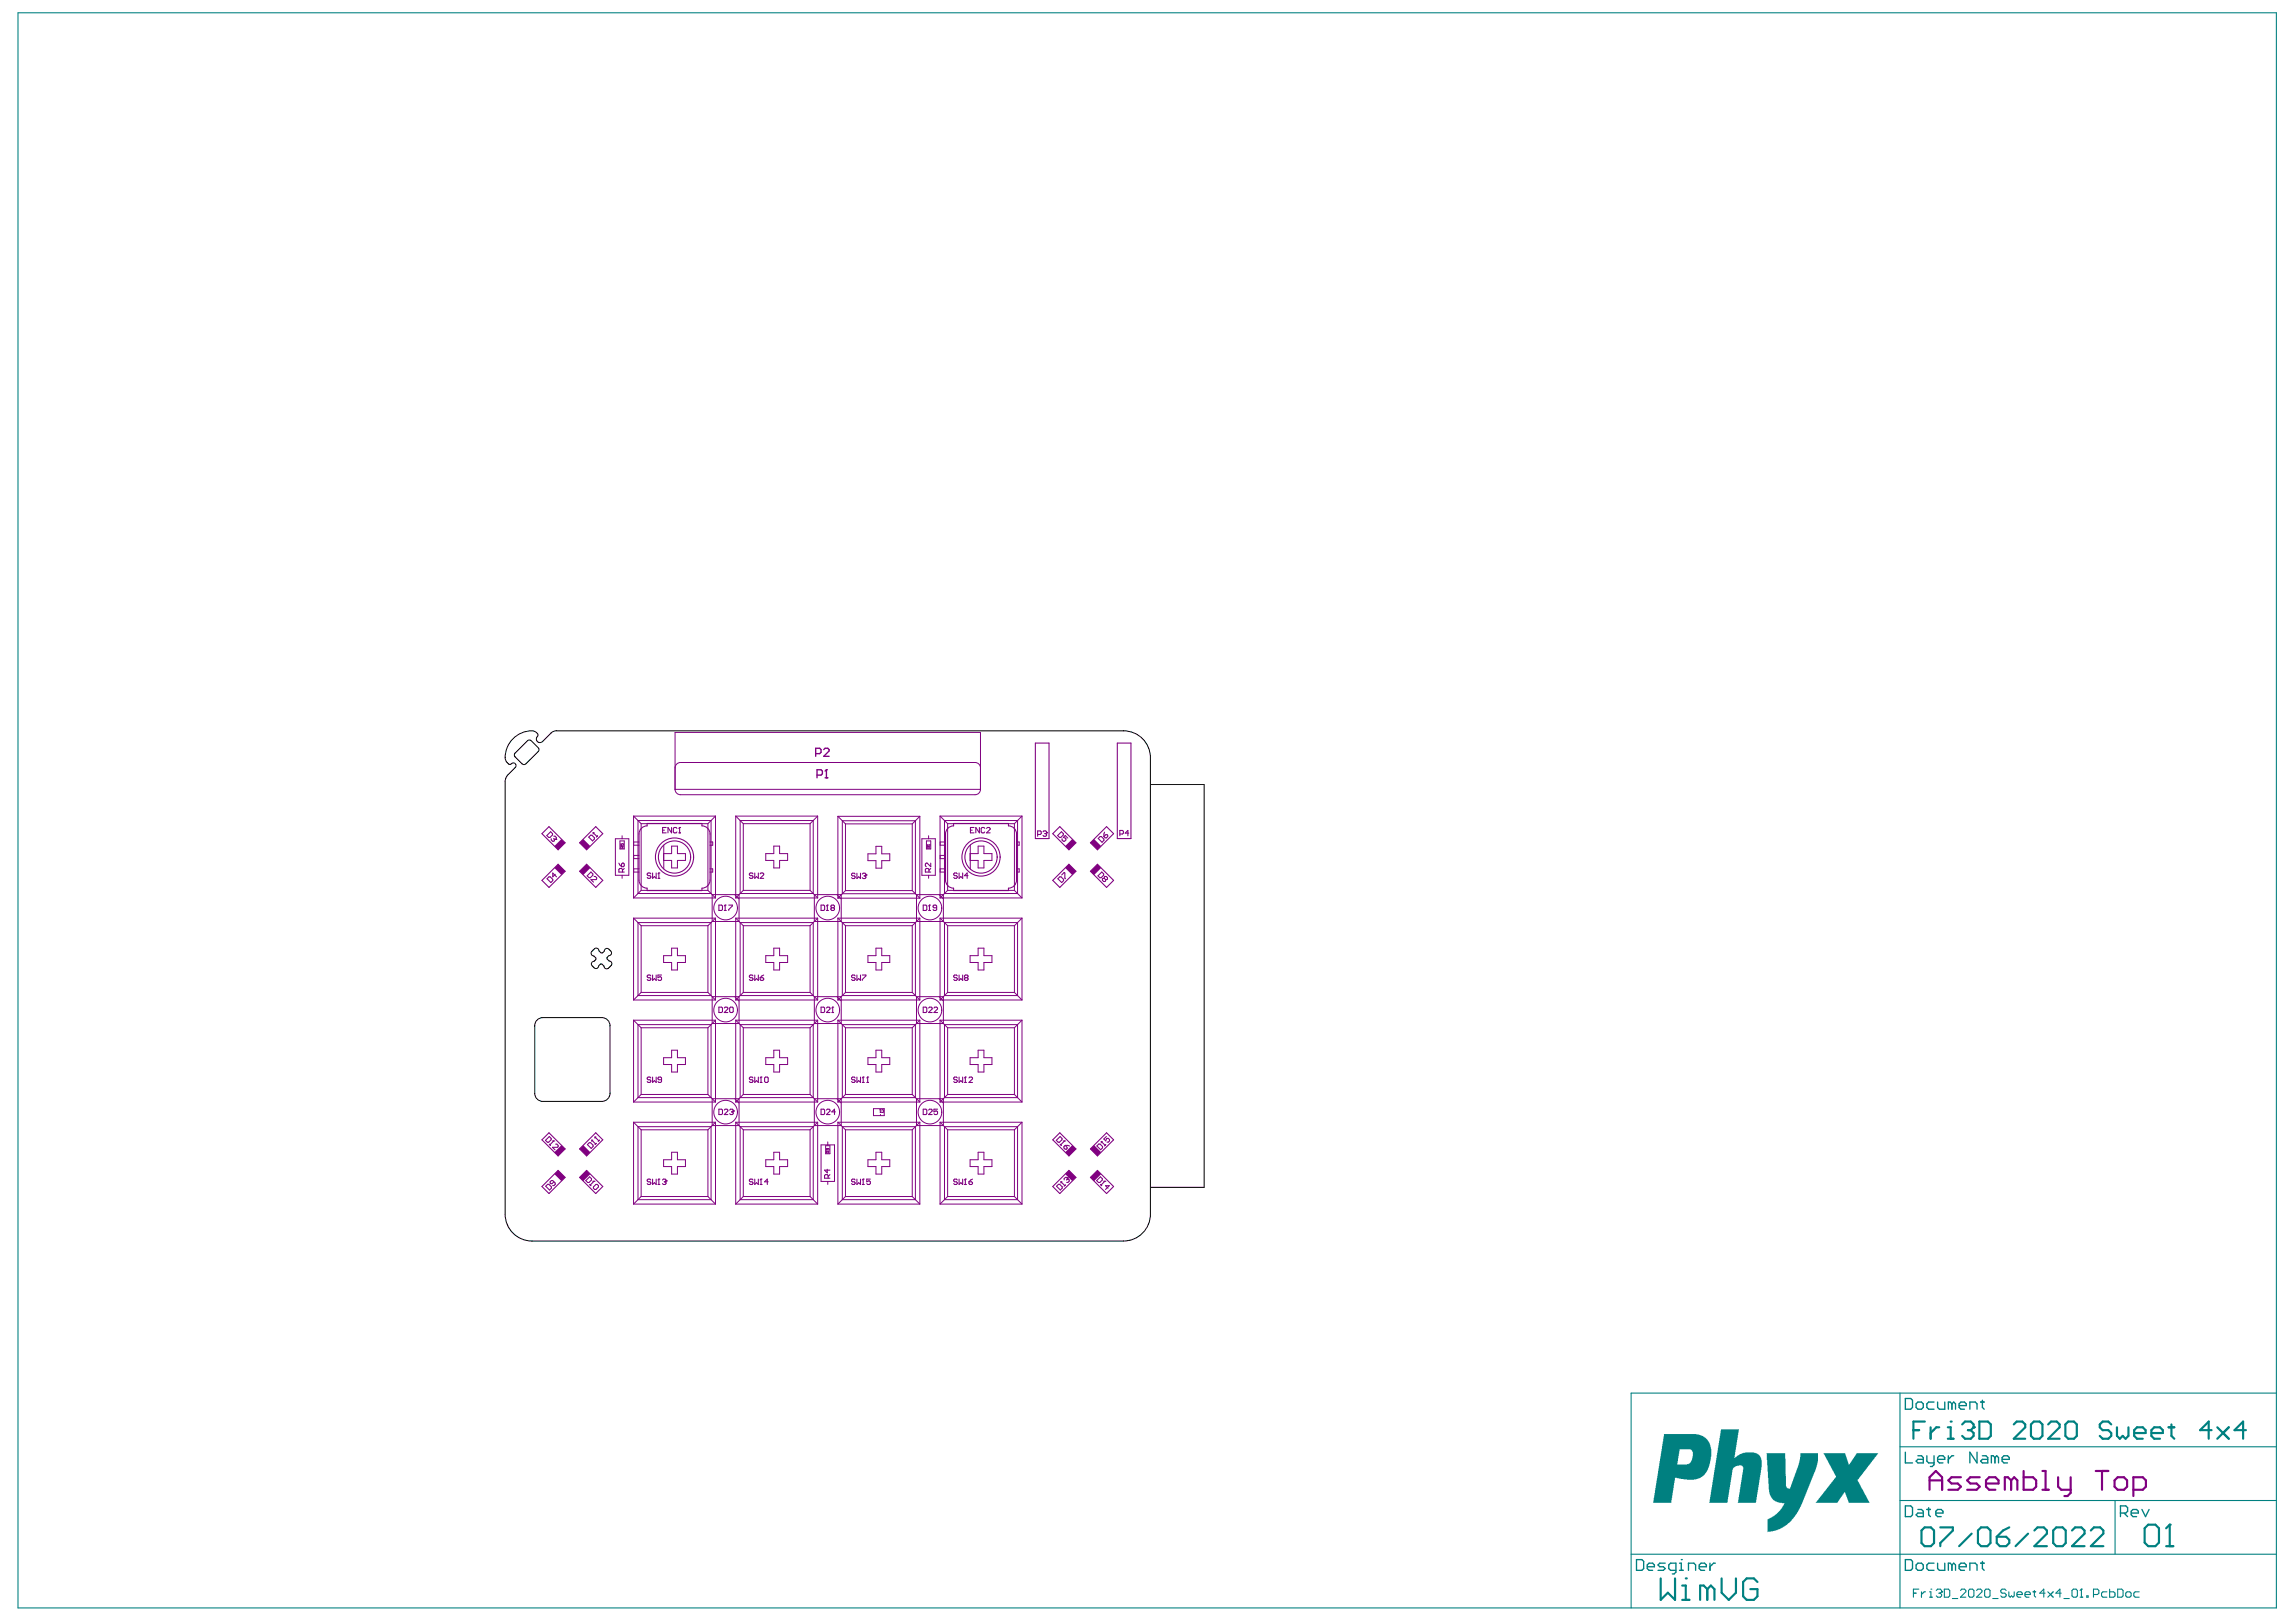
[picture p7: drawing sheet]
<svg xmlns="http://www.w3.org/2000/svg" width="297mm" height="210mm" viewBox="0 0 297 210" stroke-linecap="round" stroke-linejoin="round" font-family="sans-serif">
<g fill="none" stroke="#800080" stroke-width=".13">
<path d="M87.3 94.8h39.5v7.4h-39.5zM88 98.7h38.2M79.6 108.5h1.8v4.8h-1.8zM80.2 108.8h.6v1.1h-.6zM80.5 108.2v.3M80.5 113.3v.4M82 105.6h10.6M82 116.2h10.6M82 105.6v10.6M82 118.8v10.6M82 118.8l.9 1M82 118.8h10.6"/>
<path d="M82 105.6l.9 1M82.5 106.2h9.5v9.4h-9.5zM82.5 119.4h9.5v9.4h-9.5zM82.7 109h-.7v.4h.7M82.7 112.4h-.7v.5h.7M82.7 110.7h-.7v.4h.7M82.9 115.2l-.9 1M82.9 106.6h8.7v8.6h-8.7zM85.9 110.5h1v-1h.7v1h1.1v.8h-1.1v1h-.7v-1h-1zM85.9 109.4v3M88 102.8h38.2M91.6 119.8h-8.7v8.6h8.7"/>
<path d="M91.6 119.8v8.6M91.6 115.2l1 1M91.9 109h.3v.4h-.3M91.9 112.4h.3v.5h-.3M92.1 115.8h3.5v3.4h-3.5zM92.6 105.6v10.6M92.6 118.8v10.6M92.6 118.8l-1 1M92.6 105.6l-1 1M95.1 115.8l.5 .5M95.2 105.6h10.6M95.2 116.2h10.6"/>
<path d="M95.2 105.6v10.6M95.2 118.8v10.6M95.2 118.8h10.6M95.2 118.8l1 1M95.2 105.6l1 1M95.8 106.2h9.4v9.4h-9.4zM95.8 119.4h9.4v9.4h-9.4zM96.2 115.2l-1 1M96.2 106.6h8.6v8.6h-8.6zM96.2 119.8v8.6M96.2 119.8h8.6v8.6h-8.6M99.1 110.5h1v-1h.8v1h1v.8h-1v1h-.8v-1h-1z"/>
<path d="M104.8 115.2l1 1M105.4 115.8h3.4v3.4h-3.4zM105.8 105.6v10.6M105.8 118.8v10.6M105.8 118.8l-1 1M105.8 105.6l-1 1M108.3 115.8l.5 .5M108.4 105.6v10.6M108.4 118.8v10.6M108.4 118.8l1 1M108.4 118.8h10.6M108.4 105.6l1 1"/>
<path d="M108.4 116.2h10.6M108.4 105.6h10.6M109 106.2h9.4v9.5h-9.4zM109 119.4h9.4v9.4h-9.4zM109.4 115.3l-1 .9M109.4 106.6h8.6v8.7h-8.6zM109.4 119.8v8.6M109.4 119.8h8.6M112.3 110.5h1v-1h.8v1h1v.9h-1v.9h-.8v-.9h-1zM118 119.8v8.6M118 115.3l1 .9M118.6 115.8h3.4v3.4h-3.4z"/>
<path d="M119 118.8l-1 1M119 105.6v10.6M119 118.8v10.6M119 105.6l-1 1M119.3 108.5h1.7v4.8h-1.7zM119.9 108.8h.5v1.1h-.5zM120.1 108.2v.3M120.1 113.3v.4M121.5 115.8l.5 .5M121.6 105.6l1 1M121.6 105.6v10.6M121.6 118.8v10.6"/>
<path d="M121.6 105.6h10.6M121.6 116.2h10.6M121.6 118.8h10.6M121.6 118.8l1 1M122.2 106.2h9.4v9.4h-9.4zM122.2 119.4h9.4v9.4h-9.4zM122.3 109h-.7v.4h.7M122.3 112.4h-.7v.5h.7M122.3 110.7h-.7v.4h.7M122.6 115.2l-1 1M122.6 106.6h8.6v8.6h-8.6zM125.5 110.5h1v-1h.8v1h1v.8h-1v1h-.8v-1h-1z"/>
<path d="M125.5 109.4v3M131.2 119.8v8.6M131.2 119.8h-8.6v8.6h8.6M131.2 115.2l1 1M131.5 109h.4v.4h-.4M131.5 112.4h.4v.5h-.4M132.2 105.6l-1 1M132.2 105.6v10.6M132.2 118.8v10.6M132.2 118.8l-1 1M82 132v10.6M82 132h10.6"/>
<path d="M82 132l.9 1M82 129.4h10.6M82.5 132.6h9.5v9.4h-9.5zM82.9 128.4l-.9 1M85.9 123.7h1v-1h.7v1h1.1v.9h-1.1v.9h-.7v-.9h-1zM85.9 136.9h1v-1h.7v1h1.1v.9h-1.1v.9h-.7v-.9h-1zM91.6 133h-8.7v8.6h8.7M91.6 133v8.6M91.6 128.4l1 1M92.1 129h3.5v3.5h-3.5zM92.6 132v10.6M92.6 132l-1 1"/>
<path d="M95.1 129l.5 .5M95.2 132v10.6M95.2 132h10.6M95.2 132l1 1M95.2 129.4h10.6M95.8 132.6h9.4v9.4h-9.4zM96.2 128.4l-1 1M96.2 133v8.6M96.2 133h8.6v8.6h-8.6M99.1 123.7h1v-1h.8v1h1v.9h-1v.9h-.8v-.9h-1zM99.1 136.9h1v-1h.8v1h1v.9h-1v.9h-.8v-.9h-1zM104.8 128.4l1 1"/>
<path d="M105.4 129h3.4v3.5h-3.4zM105.8 132l-1 1M105.8 132v10.6M108.3 129l.5 .5M108.4 132v10.6M108.4 132l1 1M108.4 132h10.6M108.4 129.4h10.6M109 132.6h9.4v9.4h-9.4zM109.4 128.4l-1 1M109.4 133v8.6M109.4 133h8.6"/>
<path d="M109.4 128.4h8.6M112.3 123.7h1v-1h.8v1h1v.9h-1v.9h-.8v-.9h-1zM112.3 136.9h1v-1h.8v1h1v.9h-1v.9h-.8v-.9h-1zM118 133v8.6M118 128.4l1 1M118.6 129h3.4v3.5h-3.4zM119 132l-1 1M119 132v10.6M121.5 129l.5 .5M121.6 132v10.6M121.6 132h10.6M121.6 132l1 1"/>
<path d="M121.6 129.4h10.6M122.2 132.6h9.4v9.4h-9.4zM122.6 128.4l-1 1M125.5 123.7h1v-1h.8v1h1v.9h-1v.9h-.8v-.9h-1zM125.5 136.9h1v-1h.8v1h1v.9h-1v.9h-.8v-.9h-1zM131.2 133v8.6M131.2 133h-8.6v8.6h8.6M131.2 128.4l1 1M132.2 132v10.6M132.2 132l-1 1M82 155.8h10.6M82 145.2h10.6"/>
<path d="M82 145.2v10.6M82 145.2l.9 1M82 142.6h10.6M82.5 145.8h9.5v9.4h-9.5zM82.9 154.9l-.9 .9M82.9 141.6l-.9 1M82.9 146.2h8.7v8.6h-8.7zM85.9 150.1h1v-1h.7v1h1.1v.9h-1.1v.9h-.7v-.9h-1zM91.6 154.9l1 .9M91.6 141.6l1 1M92.1 142.2h3.5v3.5h-3.5zM92.6 145.2l-1 1"/>
<path d="M92.6 145.2v10.6M95.1 142.2l.5 .5M95.2 155.8h10.6M95.2 145.2h10.6M95.2 145.2v10.6M95.2 145.2l1 1M95.2 142.6h10.6M95.8 145.8h9.4v9.4h-9.4zM96.2 141.6l-1 1M96.2 154.9l-1 .9M96.2 146.2h8.6v8.6h-8.6zM99.1 150.1h1v-1h.8v1h1v.9h-1v.9h-.8v-.9h-1z"/>
<path d="M104.8 154.9l1 .9M104.8 141.6l1 1M105.4 142.2h3.4v3.5h-3.4zM105.8 145.2v10.6M105.8 145.2l-1 1M106.2 148.2h1.8v4.7h-1.8zM106.8 148.3h.6v1h-.6zM107.1 147.8v.4M107.1 152.9v.4M108.3 142.2l.5 .5M108.4 155.8h10.6M108.4 145.2h10.6"/>
<path d="M108.4 145.2v10.6M108.4 145.2l1 1M108.4 142.6h10.6M109 145.8h9.4v9.4h-9.4zM109.4 141.6l-1 1M109.4 154.9l-1 .9M109.4 146.2h8.6v8.6h-8.6zM109.4 141.6h8.6M112.3 150.1h1v-1h.8v1h1v.9h-1v.9h-.8v-.9h-1zM113 143.5h1.4v.9h-1.4zM113.9 144.2v.2M118 154.9l1 .9"/>
<path d="M118 141.6l1 1M118.6 142.2h3.4v3.5h-3.4zM119 145.2v10.6M119 145.2l-1 1M121.5 142.2l.5 .5M121.6 145.2v10.6M121.6 155.8h10.6M121.6 145.2h10.6M121.6 145.2l1 1M121.6 142.6h10.6M122.2 145.8h9.4v9.4h-9.4zM122.6 141.6l-1 1"/>
<path d="M122.6 154.9l-1 .9M122.6 146.2h8.6v8.6h-8.6zM125.5 150.1h1v-1h.8v1h1v.9h-1v.9h-.8v-.9h-1zM131.2 154.9l1 .9M131.2 141.6l1 1M132.2 145.2v10.6M132.2 145.2l-1 1"/>
</g>
<g fill="none" stroke="#800080" stroke-width=".14">
<path d="M133.9 96.2h1.8v12.3h-1.8zM144.5 96.2h1.8v12.3h-1.8zM70.1 107.9l.9-.9 2.1 2.1-.9 .9zM70.1 113.9l2.1-2.1 .9 1-2.1 2zM75 109.1l2.1-2.1 .9 .9-2.1 2.1zM75 112.8l.9-1 2.1 2.1-.9 .9zM82.7 107.9v6M83.7 106.9v-.3h7.1v.3M83.7 114.9v.4h7.1v-.4M91.9 107.9v6M122.3 107.9v6M123.4 106.9v-.3h7.1v.3"/>
<path d="M123.4 114.9v.4h7.1v-.4M131.5 107.9v6M136.2 107.9l.9-.9 2.1 2.1-.9 .9zM136.2 113.9l2.1-2.1 .9 1-2.1 2zM141.1 112.8l.9-1 2.1 2.1-.9 .9zM141.1 109.1l2.1-2.1 .9 .9-2.1 2.1zM70.1 153.5l2.1-2 .9 .9-2.1 2.1zM70.1 147.5l.9-.9 2.1 2.1-.9 .9zM75 148.7l2.1-2.1 .9 .9-2.1 2.1zM75 152.4l.9-.9 2.1 2-.9 1zM136.2 153.5l2.1-2 .9 .9-2.1 2.1zM136.2 147.5l.9-.9 2.1 2.1-.9 .9z"/>
<path d="M141.1 148.7l2.1-2.1 .9 .9-2.1 2.1zM141.1 152.4l.9-.9 2.1 2-.9 1z"/>
</g>
<g fill="#800080">
<path d="M137.8 151.9l.5-.4 .9 .9-.5 .5z" fill-rule="evenodd"/>
<path d="M141.1 152.4l.9-.9 .5 .4-.9 1z" fill-rule="evenodd"/>
<path d="M137.8 109.5l.9-.9 .5 .5-.9 .9z" fill-rule="evenodd"/>
<path d="M137.8 112.3l.5-.5 .9 1-.5 .4z" fill-rule="evenodd"/>
<path d="M141.1 109.1l.5-.5 .9 .9-.5 .5z" fill-rule="evenodd"/>
<path d="M141.1 112.8l.9-1 .5 .5-.9 .9z" fill-rule="evenodd"/>
<path d="M75 109.1l.5-.5 .9 .9-.5 .5z" fill-rule="evenodd"/>
<path d="M71.7 109.5l.9-.9 .5 .5-.9 .9z" fill-rule="evenodd"/>
<path d="M71.7 112.3l.5-.5 .9 1-.5 .4z" fill-rule="evenodd"/>
<path d="M75 112.8l.9-1 .5 .5-.9 .9z" fill-rule="evenodd"/>
<path d="M71.7 151.9l.5-.4 .9 .9-.5 .5z" fill-rule="evenodd"/>
<path d="M71.7 149.1l.9-.9 .5 .5-.9 .9z" fill-rule="evenodd"/>
<path d="M75 148.7l.5-.5 .9 .9-.5 .5z" fill-rule="evenodd"/>
<path d="M75 152.4l.9-.9 .5 .4-.9 1z" fill-rule="evenodd"/>
<path d="M137.8 149.1l.9-.9 .5 .5-.9 .9z" fill-rule="evenodd"/>
<path d="M141.1 148.7l.5-.5 .9 .9-.5 .5z" fill-rule="evenodd"/>
</g>
<g fill="none" stroke="#800080" stroke-width=".14">
<path d="M70.7 108.1l.5-.5 .3 .3v.1l-.3 .4h-.2zM70.8 113.7l.2-.2h.2l.3 .3v.2l-.2 .2zM71.3 108.5v.2l.2 .2h.1l.1-.3M71.6 108.2h.2l.2 .2-.1 .2M71.6 108.5l.1 .1M71.7 108.6h.2M71.8 113.1l-.3 .4v-.5l.5 .5M71.9 108.6h.1M76 113.3l.5-.5 .2 .3v.2l-.3 .3h-.2zM76.2 108.3l.2-.2h.2l.3 .3v.2l-.2 .2zM76.7 107.8h.1M76.7 107.8l.5 .4"/>
<path d="M76.7 107.8v.1M76.9 113.4h.1l.2 .2v.1l-.1 .1h-.6l.3 .4M77.3 108.2l-.2 .1M80.1 111.7l.3 .5M80.4 111.8l.2-.1 .2 .1v.2l-.2 .2h-.2zM80.5 112.9v-.4l-.1-.1h-.2l-.1 .1v.4h.7M80.8 112.4l-.3 .2M82.7 113.9a1.04 1.04 0 0 0 1 1M83.7 106.9a1.04 1.04 0 0 0-1 1M84.2 113.1l-.1-.1h-.3l-.1 .1 .1 .2h.3l.1 .1-.1 .3h-.3l-.1-.1M84.4 113v.7l.3-.3 .2 .3v-.7M85.1 113.7h.3"/>
<path d="M85.2 113h.1M85.2 113v.7M85.2 113l-.1 .1M85.7 107.4h.3M86.2 107.1h-.5v.7h.5M86.9 107.1v.7l-.5-.7v.7M87.6 107.2l-.1-.1h-.3l-.1 .1v.5l.1 .1h.3l.1-.1M87.8 107.8h.2M87.9 107.1h.1M87.9 107.1v.7M87.9 107.1l-.1 .1M90.8 106.9a1.04 1.04 0 0 1 1.1 1"/>
<path d="M91.9 113.9a1.04 1.04 0 0 1-1.1 1M93 117.1h.4l.1 .1v.5l-.1 .1h-.4zM93.7 117.8h.2M93.8 117.1h.1M93.8 117.1v.7M93.8 117.1l-.1 .1M94.3 117.1h.4l-.4 .7M97.4 113.1l-.1-.1h-.2l-.2 .1 .2 .2h.2l.1 .1-.1 .3h-.2l-.2-.1M97.6 113v.7l.3-.3 .2 .3v-.7M98.3 113.1l.2-.1h.2l.1 .1v.1l-.5 .5h.5M106.2 117.1h.4l.1 .1v.5l-.1 .1h-.4zM106.9 117.8h.2"/>
<path d="M107 117.1h.1M107 117.1v.7M107 117.1l-.1 .1M107.6 117.5l-.1 .1 .1 .2h.2l.2-.1-.2-.2M107.6 117.5l-.1-.1 .1-.3h.2l.2 .1-.2 .3M107.6 117.5h.2M110.6 113.1l-.1-.1h-.2l-.1 .1 .1 .2h.2l.1 .2-.1 .2h-.2l-.1-.1M110.9 113v.7l.2-.2 .2 .2v-.7M111.6 113.1l.1-.1h.2l.1 .2M111.8 113.3h.1M111.9 113.3l.1 .2-.1 .2h-.2l-.1-.1M112 113.2h.1"/>
<path d="M112 113.2l-.1 .1M119.4 117.1h.4l.1 .1v.5l-.1 .1h-.4zM120.1 117.8h.3M120.2 112.9v-.4l-.1-.1h-.3l-.1 .1v.4h.7M120.3 117.1h.1M120.3 117.1v.7M120.3 117.1l-.2 .1M120.4 111.7v.5l-.5-.5-.2 .1v.2l.1 .2M120.4 112.4l-.2 .2M121.2 117.5h-.4l-.1-.1 .1-.3h.3l.1 .1v.5l-.1 .1h-.3l-.1-.1M122.3 113.9a1.04 1.04 0 0 0 1.1 1M123.4 106.9a1.04 1.04 0 0 0-1.1 1"/>
<path d="M123.8 113.1l-.1-.1h-.2l-.1 .1 .1 .2h.2l.1 .1-.1 .3h-.2l-.1-.1M124.1 113v.7l.2-.3 .2 .3v-.7M125.2 113.3h-.4l.3-.3v.7M125.5 107.4h.3M126 107.1h-.5v.7h.5M126.7 107.1v.7l-.5-.7v.7M127.4 107.2l-.1-.1h-.2l-.2 .1v.5l.2 .1h.2l.1-.1M127.6 107.2l.2-.1h.2l.1 .1v.1l-.5 .5h.5M130.5 106.9a1.04 1.04 0 0 1 1 1M131.5 113.9a1.04 1.04 0 0 1-1 1M134.2 108h.4l.1-.1v-.3l-.1-.1h-.4v.7M134.9 107.6l.2-.1h.2l.1 .3"/>
<path d="M135.2 107.9h.1M135.3 107.9l.1 .1-.1 .2h-.2l-.2-.1M135.4 107.8h.1M135.4 107.8l-.1 .1M136.8 108.1l.5-.5 .3 .3v.1l-.4 .4h-.1zM136.9 113.7l.2-.2h.2l.3 .3v.2l-.2 .2zM137.4 113.2l.3-.3 .1 .8M138.1 108.5l-.3-.4-.2 .3 .3 .1v.2l-.2 .2h-.1l-.2-.2v-.2M142 113.3l.5-.5 .3 .3v.2l-.3 .3h-.2zM142.1 108.5l.2-.2h.2l.3 .3v.2l-.2 .2zM142.8 108.3l.3-.3 .2 .1v.2l-.2 .1h-.1zM142.9 113.7h-.3v.2l.2 .2h.1l.1-.3"/>
<path d="M142.9 113.7v-.3h.2l.2 .2-.1 .2h-.2M142.9 113.7l.1 .1M142.9 107.7l-.1 .6M144.9 107.9h.3l.1-.1v-.2l-.1-.1h-.3v.7M146 107.8h-.4l.3-.3v.7M84.2 126.3l-.1-.1h-.3l-.1 .1 .1 .2h.3l.1 .1-.1 .3h-.3l-.1-.1M84.2 139.5l-.1-.1h-.3l-.1 .1 .1 .2h.3l.1 .1-.1 .3h-.3l-.1-.1M84.4 126.2v.7l.3-.3 .2 .3v-.7M84.4 139.4v.7l.3-.3 .2 .3v-.7M85.6 139.7h-.4l-.1-.1 .1-.2h.3l.1 .1v.5l-.1 .1h-.3l-.1-.1M85.6 126.2h-.5v.3l.3-.1 .2 .1v.3l-.1 .1h-.3l-.1-.1M93 130.3h.4l.1 .2v.4l-.1 .1h-.4z"/>
<path d="M93.7 130.5l.1-.2h.2l.2 .2v.1l-.5 .4h.5M94.4 130.5l.1-.2h.2l.2 .2v.4l-.2 .1h-.2l-.1-.1zM97.4 139.5l-.1-.1h-.2l-.2 .1 .2 .2h.2l.1 .1-.1 .3h-.2l-.2-.1M97.4 126.3l-.1-.1h-.2l-.2 .1 .2 .2h.2l.1 .1-.1 .3h-.2l-.2-.1M97.6 139.4v.7l.3-.3 .2 .3v-.7M97.6 126.2v.7l.3-.3 .2 .3v-.7M98.3 126.5h.4l.1 .3-.1 .1h-.2l-.2-.1zM98.5 139.4h.1M98.5 139.4v.7M98.5 139.4l-.2 .1M98.8 126.2l-.5 .3M98.9 139.5l.1-.1h.3l.1 .1v.5l-.1 .1h-.3l-.1-.1z"/>
<path d="M106.2 130.3h.4l.1 .2v.4l-.1 .1h-.4zM106.9 130.5l.1-.2h.3l.1 .2v.1l-.5 .4h.5M107.6 131h.2M107.7 130.3h.1M107.7 130.3v.7M107.7 130.3l-.1 .2M110.6 126.3l-.1-.1h-.2l-.1 .1 .1 .2h.2l.1 .1-.1 .3h-.2l-.1-.1M110.6 139.5l-.1-.1h-.2l-.1 .1 .1 .2h.2l.1 .1-.1 .3h-.2l-.1-.1M110.9 126.2v.7l.2-.3 .2 .3v-.7M110.9 139.4v.7l.2-.3 .2 .3v-.7M111.6 126.2h.4l-.4 .7M111.7 139.4h.1"/>
<path d="M111.7 139.4l-.1 .1M111.7 139.4v.7M112.3 139.4h.1M112.3 139.4v.7M112.3 139.4l-.2 .1M119.4 130.3h.4l.1 .2v.4l-.1 .1h-.4zM120.1 130.5l.2-.2h.2l.1 .2v.1l-.5 .4h.5M120.8 130.5l.1-.2h.3l.1 .2v.1l-.5 .4h.5M123.8 126.3l-.1-.1h-.2l-.1 .1 .1 .2h.2l.1 .1-.1 .3h-.2l-.1-.1M123.8 139.5l-.1-.1h-.2l-.1 .1 .1 .2h.2l.1 .1-.1 .3h-.2l-.1-.1M124.1 126.2v.7l.2-.3 .2 .3v-.7M124.1 139.4v.7l.2-.3 .2 .3v-.7"/>
<path d="M124.9 139.4h.1M124.9 126.5l-.1-.1 .1-.2h.2l.1 .1-.1 .2M124.9 139.4v.7M124.9 139.4l-.1 .1M124.9 126.5h.2M124.9 126.5l-.1 .1 .1 .3h.2l.1-.1-.1-.3M125.4 139.5l.1-.1h.2l.1 .1v.1l-.4 .5h.4M70.6 147.6l.5-.5 .2 .2v.2l-.3 .3h-.2zM70.6 153.5l.2-.2h.2l.3 .3v.2l-.2 .2zM71.1 148.1l.1 .1M71.5 147.7h.1M71.6 147.7h.1"/>
<path d="M71.6 147.7l-.5 .4M71.7 152.9l-.3 .3-.2-.1v-.2l.1-.1h.2l.3 .3v.2l-.1 .1h-.2M71.9 148.1h.1l.2 .1v.2l-.1 .1h-.6l.3 .3M75.8 152.8l.5-.5 .2 .2v.2l-.3 .3h-.2zM76 148.1l.2-.2h.2l.3 .3v.2l-.2 .2zM76.3 153.3l.1 .1M76.6 147.5h.1M76.6 147.5l.5 .5M76.6 147.5v.2M76.7 152.9h.2M76.8 153.6l.3-.3h.2l.1 .1v.2l-.3 .3h-.2l-.1-.1zM76.9 152.9h.1"/>
<path d="M76.9 152.9l-.5 .5M77 147.1h.1M77 147.1l.5 .5M77 147.1v.2M77.1 148l-.1 .1M77.5 147.5l-.1 .2M84.2 152.7l-.1-.1h-.3l-.1 .1 .1 .2h.3l.1 .2-.1 .2h-.3l-.1-.1M84.4 152.6v.7l.3-.2 .2 .2v-.7M85.1 153.3h.3M85.2 152.6h.1M85.2 152.6v.7M85.2 152.6l-.1 .1"/>
<path d="M85.7 152.7l.1-.1h.2l.2 .2M85.9 152.9h.1M86 152.9l.2 .2-.2 .2h-.2l-.1-.1M86.2 152.8h.1M86.2 152.8l-.2 .1M93 143.5h.4l.1 .2v.4l-.1 .1h-.4zM93.7 143.7l.1-.2h.2l.2 .2v.1l-.5 .4h.5M94.4 143.7l.1-.2h.2l.2 .3M94.6 143.9h.1M94.7 143.9l.2 .1-.2 .2h-.2l-.1-.1M94.9 143.8h.1M94.9 143.8l-.2 .1"/>
<path d="M97.4 152.7l-.1-.1h-.2l-.2 .1 .2 .2h.2l.1 .2-.1 .2h-.2l-.2-.1M97.6 152.6v.7l.3-.2 .2 .2v-.7M98.3 153.3h.3M98.3 140.1h.3M98.5 152.6h.1M98.5 152.6v.7M98.5 152.6l-.2 .1M99.4 152.9h-.5l.4-.3v.7M106.2 143.5h.4l.1 .2v.4l-.1 .1h-.4zM106.9 143.7l.1-.2h.3l.1 .2v.1l-.5 .4h.5M107 151.3v.5l-.3-.4h.7M107.1 152.5v-.4l-.1-.1h-.2l-.1 .1v.4h.7"/>
<path d="M107.4 152l-.3 .2M108.1 143.9h-.5l.4-.4v.7M110.6 152.7l-.1-.1h-.2l-.1 .1 .1 .2h.2l.1 .2-.1 .2h-.2l-.1-.1M110.9 152.6v.7l.2-.2 .2 .2v-.7M111.6 153.3h.2M111.6 140.1h.2M111.7 152.6h.1M111.7 152.6v.7M111.7 152.6l-.1 .1M112.1 140.1h.3M112.6 152.6h-.5v.3l.3-.1 .2 .1v.3l-.1 .1h-.2l-.2-.1M119.4 143.5h.4l.1 .2v.4l-.1 .1h-.4z"/>
<path d="M120.1 143.7l.2-.2h.2l.1 .2v.1l-.5 .4h.5M121.3 143.5h-.5v.4l.3-.1 .2 .1v.2l-.1 .1h-.3l-.1-.1M123.8 152.7l-.1-.1h-.2l-.1 .1 .1 .2h.2l.1 .2-.1 .2h-.2l-.1-.1M124.1 152.6v.7l.2-.2 .2 .2v-.7M124.8 153.3h.2M124.8 140.1h.2M124.9 152.6h.1M124.9 152.6v.7M124.9 152.6l-.1 .1M125.4 152.9h.3l.1 .3-.1 .1h-.2l-.1-.1zM125.8 152.6l-.4 .3M136.7 147.6l.4-.5 .3 .2v.2l-.3 .3h-.2z"/>
<path d="M136.7 153.5l.2-.2h.2l.3 .3v.2l-.2 .2zM137.1 148.1l.2 .1M137.3 152.9h.1M137.3 152.9l.5 .5M137.3 152.9v.2M137.6 147.7h.1M137.6 148.4l.2-.2 .2 .3v.1l-.2 .1-.2-.1zM137.7 147.7h.1M137.7 147.7l-.5 .4M137.8 148.2l.6 .1M137.8 153.3l-.1 .2M138.1 152.4h.1"/>
<path d="M138.1 152.6l.2 .1v.2l-.1 .1h-.2M138.1 152.4h-.3l-.1 .1v.2M138.1 152.4v.2M138.1 152.6l-.1 .1M141.9 152.8l.5-.5 .2 .2v.2l-.3 .3h-.2zM141.9 148.3l.2-.2h.2l.3 .3v.1l-.2 .3zM142.5 147.7h.1M142.5 147.7l.5 .5M142.5 147.7v.2M142.8 152.9h.1M142.9 152.9h.1M142.9 152.9l-.5 .5h.1l-.1-.1"/>
<path d="M143.1 148.1l-.2 .2M143.1 147.1l-.3 .3 .3 .2 .1-.3h.2l.1 .2v.1l-.1 .2h-.2M143.3 153.8l-.3-.4h.5l-.5 .5"/>
<circle cx="87.3" cy="110.9" r="2.09"/>
<circle cx="87.3" cy="110.9" r="2.47"/>
<circle cx="126.9" cy="110.9" r="2.09"/>
<circle cx="126.9" cy="110.9" r="2.47"/>
</g>
<g fill="none" stroke="#800080" stroke-width=".13">
<path d="M88 98.7a.7 .7 0 0 0-.7 .7M126.2 98.7a.7 .7 0 0 1 .6 .7M80.3 109.2v.2h.2v-.2h.2l-.1 .2M80.5 109.8v-.3l-.2 .1v.2h.4M80.7 109.5l-.2 .1M87.3 102.2a.7 .7 0 0 0 .7 .6M120 109.4h.1M120 109.4h.3M120.2 109.8l-.1-.3-.1 .1v.2h.3M120.3 109.5l-.1 .1M120.3 109.3v.1M126.8 102.2a.7 .7 0 0 1-.6 .6"/>
<path d="M107 148.6h.1M107 148.6l-.1 .1 .1 .2M107 148.6l.1 .1M107.1 148.7h.2l-.1 .2M107.1 148.7h.1M107.1 149.2v-.2h-.2v.2h.4M107.3 149l-.2 .1M113.8 143.6h.1M113.9 144h.1M113.9 143.6v.4M113.9 143.9v.1M114.1 143.7h.2v.2h-.2"/>
<circle cx="93.9" cy="117.5" r="1.53"/>
<circle cx="107.1" cy="117.5" r="1.53"/>
<circle cx="120.3" cy="117.5" r="1.53"/>
<circle cx="93.9" cy="130.7" r="1.53"/>
<circle cx="107.1" cy="130.7" r="1.53"/>
<circle cx="120.3" cy="130.7" r="1.53"/>
<circle cx="93.9" cy="143.9" r="1.53"/>
<circle cx="107.1" cy="143.9" r="1.53"/>
<circle cx="120.3" cy="143.9" r="1.53"/>
</g>
<path d="M105.5 97.5h.5l.2-.1v-.4l-.2-.2h-.5v1.1M106.6 97l.1-.2h.4l.2 .2v.2l-.7 .7h.7M106.9 99.6h.1M106.9 99.6l-.2 .2M106.9 99.6v1.1M105.7 100.3h.5l.2-.2v-.3l-.2-.2h-.5v1.1M106.7 100.7h.4" fill="none" stroke="#800080" stroke-width=".17"/>
<g fill="none" stroke="#800080" stroke-width=".28">
<path d="M249.6 192.8v-1.6l.8-.8 .9 .8v1.6M249.6 191.6h1.7M253.7 191.2h-1.2l-.4 .4 .4 .4h.8l.4 .4-.4 .4h-1.2M256.1 191.2h-1.2l-.4 .4 .4 .4h.8l.4 .4-.4 .4h-1.2M256.9 192h1.7v-.4l-.5-.4h-.8l-.4 .4v.8l.4 .4h.8M260.2 191.6l-.4-.4h-.4v1.6M260.2 191.6v1.2M260.2 191.6l.4-.4 .4 .4v1.2M261.8 190.4v2.4h1.2l.4-.4v-.8l-.4-.4h-1.2M264.2 192.8h.8M264.2 190.4h.4v2.4M266.3 191.2v1.2l.4 .4h1.2"/>
<path d="M267.9 191.2v2l-.4 .4h-.4M271.1 190.4h1.7M271.9 190.4v2.4M273.6 191.6l.4-.4h.8l.4 .4v.8l-.4 .4h-.8l-.4-.4zM276 192.8h1.2l.4-.4v-.8l-.4-.4h-1.2v2.4"/>
</g>
<g fill="#008080">
<path d="M222.7 185h2.3l-.6 3.7 .7-.5 .7-.2h1.3l.4 .2 .3 .4 .1 .4v.9l-.7 4.6h-2.4l.7-4.2a.58 .58 0 0 0-.1-.6h-.7l-.3 .2a.59 .59 0 0 0-.3 .6l-.6 4h-2.4z"/>
<path d="M228.5 188.1h2.4l.2 4.2v.2l.3 .2 .2-.1 1.1-3.1 .2-.9v-.5h2.3v1l-.4 1.3-1.8 4.6-.8 1.2-1 1.2-1 .5-.8 .3-.7 .1v-1.2a.45 .45 0 0 1 .4-.7l.7-.4 .5-.6 .5-.9h-.6l-.6-.2-.4-.4-.2-.4-.2-.7z"/>
<path d="M235.9 188.1h2.8l.4 1.4 .2-.1 .9-1.3h2.8l-2.6 3.3a.38 .38 0 0 0 .1 .5l1.4 2.6h-2.7l-.5-1.4h-.1l-.9 1.4h-2.8l2.2-2.8 .2-.3a.34 .34 0 0 0 .1-.6z"/>
<path d="M215.3 185.6h4.2l.8 .2 .6 .5 .4 .7 .1 .5-.1 1.4-.2 .8-.3 .7-.2 .4-.6 .4-.8 .3h-.9l-1.6-.3-.5 3.3h-2.3zM217.3 187.6l-.3 1.9h1.3l.3-.1 .3-.5 .1-.7a.57 .57 0 0 0-.3-.6z"/>
</g>
<g fill="none" stroke="#008080" stroke-width=".14">
<path d="M2.3 1.7h292.2v206.4h-292.2zM245.8 187.2h48.7M245.8 194.2h48.7M245.8 180.3v27.8M273.6 194.2v6.9M294.5 180.3h-83.5v27.8M211 201.1h83.5M247.5 206.2h.4M248.2 205.7h-.7v1M248.6 206v.7M249.1 206h-.2l-.3 .3M249.6 206h.2v.7"/>
<path d="M249.6 206.7h.4M249.8 205.7h.1M250.5 205.8l.2-.1h.3l.2 .1v.2M250.8 206.2h.2M251 206.2l.2 .1v.2l-.2 .2h-.3l-.2-.2M251.2 206h.1M251.2 206l-.2 .2M251.5 205.7h.6l.1 .1v.7l-.1 .2h-.6zM252.6 206.9h.7M253.6 205.8l.2-.1h.4l.1 .1v.2l-.7 .7h.7M254.7 205.8l.1-.1h.4l.2 .1v.7l-.2 .2h-.4l-.1-.2zM255.7 205.8l.2-.1h.3l.2 .1v.2l-.7 .7h.7"/>
<path d="M256.8 205.8l.1-.1h.4l.2 .1v.7l-.2 .2h-.4l-.1-.2zM257.8 206.9h.7M259.5 205.8l-.1-.1h-.4l-.2 .1v.2l.2 .2h.4l.1 .1v.2l-.1 .2h-.4l-.2-.2M259.9 206v.5l.2 .2 .1-.2 .2 .2 .2-.2v-.5M260.9 206.3h.7v-.1l-.1-.2h-.4l-.2 .2v.3l.2 .2h.4M262 206.3h.7v-.1l-.2-.2h-.4l-.1 .2v.3l.1 .2h.4M263 206h.4M263.2 205.8v.7l.2 .2M264.6 206.2h-.7l.5-.5v1M264.9 206l.7 .7M265.6 206l-.7 .7M266.7 206.2h-.7l.5-.5v1"/>
<path d="M267 206.9h.7M268.1 205.8l.1-.1h.4l.2 .1v.7l-.2 .2h-.4l-.1-.2zM269.1 206.7h.3M269.3 205.7h.1M269.3 205.7v1M269.3 205.7l-.2 .1M270 206.5h.1v.2h-.1zM270.8 206.3h.6l.1-.1v-.4l-.1-.1h-.6v1M272.6 206h-.5l-.2 .2v.3l.2 .2h.5M272.9 205.7v1h.5l.2-.2v-.3l-.2-.2h-.5M274 205.7h.5l.2 .1v.7l-.2 .2h-.5zM275 206.2l.2-.2h.3l.2 .2v.3l-.2 .2h-.3l-.2-.2z"/>
<path d="M276.8 206h-.6l-.1 .2v.3l.1 .2h.6"/>
</g>
<g fill="none" stroke="#008080" stroke-width=".28">
<path d="M247.5 185.1h.8M248.6 198.1l.4-.4h.8l.4 .4v1.6l-.4 .4h-.8l-.4-.4zM249 184h-1.5v2.2M249.8 184.7v1.5M250.9 184.7h-.4l-.7 .7M251 197.7h1.6v.4l-1.6 1.6v.4M252 184.7h.4v1.5M252 186.2h.7M252.4 184h.1M253.8 184.3l.4-.3h.8l.3 .3v.4M254.6 185.1h.4M255 185.1l.3 .3v.4l-.3 .4h-.8l-.4-.4"/>
<path d="M255.1 198.5l-1.6 1.6M255.3 184.7h.1M255.3 184.7l-.3 .4M255.9 198.1l.4-.4h.8l.4 .4v1.6l-.4 .4h-.8l-.4-.4zM256.1 184h1.1l.4 .3v1.5l-.4 .4h-1.1zM258.3 198.9h1.2l.4 .4v.4l-.4 .4h-.8l-.4-.4zM259.9 197.7l-.8 .4-.8 .8M260.5 184.3l.4-.3h.7l.4 .3v.4l-1.5 1.5h1.5M262.4 198.5l-1.6 1.6M262.8 184.3l.3-.3h.8l.3 .3v1.5l-.3 .4h-.8l-.3-.4zM263.2 198.1l.4-.4h.8l.4 .4v.4l-1.6 1.6h1.6M265 184.3l.3-.3h.8l.4 .3v.4l-1.5 1.5h1.5"/>
<path d="M265.6 198.1l.4-.4h.8l.4 .4v1.6l-.4 .4h-.8l-.4-.4zM267.2 184.3l.4-.3h.7l.4 .3v1.5l-.4 .4h-.7l-.4-.4zM268.1 198.1l.4-.4h.8l.4 .4v.4l-1.6 1.6h1.6M270.5 198.1l.4-.4h.8l.4 .4v.4l-1.6 1.6h1.6M273.1 184.3l-.3-.3h-.8l-.3 .3v.4l.3 .4h.8l.3 .3v.4l-.3 .4h-.8l-.3-.4M273.9 184.7v1.1l.3 .4 .4-.4 .4 .4 .4-.4v-1.1M276.1 185.4h1.5v-.3l-.4-.4h-.7l-.4 .4v.7l.4 .4h.7M277.5 197.8l.4-.5h.9l.5 .5v1.8l-.5 .5h-.9l-.4-.5zM278.3 185.4h1.5v-.3l-.4-.4h-.7l-.4 .4v.7l.4 .4h.7M280.6 184.7h.7M280.7 197.3h.1M280.7 197.3v2.8"/>
<path d="M280.7 197.3l-.5 .5M280.9 184.3v1.5l.4 .4M286.1 185.1h-1.5l1.1-1.1v2.2M286.9 184.7l1.4 1.5M288.3 184.7l-1.4 1.5M290.6 185.1h-1.5l1.1-1.1v2.2M214.8 204.3v2.7l1-.9 .9 .9v-2.7M217.6 207h1M217.6 205.2h.5v1.8M218.1 204.3h.1M220.9 205.7l-.5-.5h-.5v1.8M220.9 205.7v1.3"/>
<path d="M220.9 205.7l.4-.5 .5 .5v1.3M222.7 204.3v1.8l1 .9 .9-.9v-1.8M227.4 204.7l-.5-.4h-.9l-.5 .4v1.9l.5 .4h.9l.5-.4v-.9h-1M280.2 200.1h1"/>
</g>
<g fill="none" stroke="#008080" stroke-width=".17">
<path d="M246.5 194.9h.7l.2 .2v.9l-.2 .3h-.7zM246.5 181h.7l.2 .2v.9l-.2 .3h-.7zM246.5 187.9v1.4h.9M247.9 181.7l.2-.3h.5l.2 .3v.4l-.2 .3h-.5l-.2-.3zM248.1 195.3h.5l.2 .3v.7h-.7l-.2-.3 .2-.2h.7M248.1 188.4h.5l.2 .2v.7h-.7l-.2-.2 .2-.2h.7M249.3 195.3h.4M249.3 188.4v.7l.2 .2h.7M249.5 195.1v.9l.2 .3M250.2 181.4h-.7l-.2 .3v.4l.2 .3h.7M250.2 188.4v1.1l-.2 .3h-.3M250.4 195.8h1v-.2l-.3-.3h-.4l-.3 .3v.4l.3 .3h.4"/>
<path d="M250.7 181.4v.7l.2 .3h.7v-1M250.7 188.9h.9v-.3l-.2-.2h-.5l-.2 .2v.5l.2 .2h.5M252.1 188.4v.9M252.5 181.7l-.2-.3h-.2v1M252.5 181.7v.7M252.5 181.7l.3-.3 .2 .3v.7M252.8 188.4h-.3l-.4 .5M253.5 181.9h.9v-.2l-.3-.3h-.4l-.2 .3v.4l.2 .3h.4M254.8 182.4v-1h.7l.3 .3v.7M255.8 187.9v1.4l-1-1.4v1.4M256.2 181.4h.5M256.5 188.4h.4l.3 .2v.7h-.7l-.3-.2 .3-.2h.7"/>
<path d="M256.5 181.2v.9l.2 .3M258.1 188.6l-.2-.2h-.3v.9M258.1 188.6v.7M258.1 188.6l.2-.2 .3 .2v.7M259 188.9h.9v-.3l-.2-.2h-.5l-.2 .2v.5l.2 .2h.5M274.3 195.8h.7l.3-.2v-.5l-.3-.2h-.7v1.4M274.8 195.8l.5 .5M275.7 195.8h.9v-.2l-.2-.3h-.5l-.2 .3v.4l.2 .3h.5M277.1 195.3l.5 1 .4-1M211.7 201.8h.7l.2 .3v.9l-.2 .2h-.7zM213.1 202.8h.9v-.3l-.2-.2h-.5l-.2 .2v.5l.2 .2h.5M215.4 202.3h-.7l-.2 .2 .2 .3h.5l.2 .2-.2 .2h-.7"/>
<path d="M216.8 203.2h-.7l-.2-.2v-.5l.2-.2h.7v1.1l-.2 .3h-.2M217.3 203.2h.4M217.3 202.3h.2v.9M217.5 201.8h.1M218.4 203.2v-.9h.7l.3 .2v.7M219.8 202.8h1v-.3l-.3-.2h-.4l-.3 .2v.5l.3 .2h.4M221.2 202.3v.9M221.9 202.3h-.2l-.5 .5M246.5 201.8h.7l.2 .3v.9l-.2 .2h-.7zM247.9 202.5l.2-.2h.5l.2 .2v.5l-.2 .2h-.5l-.2-.2zM250.2 202.3h-.7l-.2 .2v.5l.2 .2h.7M250.7 202.3v.7l.2 .2h.7v-.9"/>
<path d="M252.5 202.5l-.2-.2h-.2v.9M252.5 202.5v.7M252.5 202.5l.3-.2 .2 .2v.7M253.5 202.8h.9v-.3l-.3-.2h-.4l-.2 .2v.5l.2 .2h.4M254.8 203.2v-.9h.7l.3 .2v.7M256.2 202.3h.5M256.5 202.1v.9l.2 .2"/>
</g>
<path d="M66.4 95.6a2.98 2.98 0 0 1 2.8-.9 .48 .48 0 0 1 .4 .4 .48 .48 0 0 1-.2 .4 .47 .47 0 0 0 .2 .6 .47 .47 0 0 0 .6-.2l1.1-1.1 .7-.2h73.4a3.5 3.5 0 0 1 3.4 3.4v59.1a3.5 3.5 0 0 1-3.4 3.5h-76.6a3.5 3.5 0 0 1-3.4-3.5v-55.9a1.33 1.33 0 0 1 .3-1l.9-.9a.37 .37 0 0 0 0-.5 .37 .37 0 0 0-.6 .1 .87 .87 0 0 1-.6-.9 3.5 3.5 0 0 1 1-2.4zM66.6 97.5l1.8-1.7 .3 .1 1 1-.1 .4-1.7 1.6-.4-.1-.9-.9v-.3zM148.8 101.5h7v52.2h-7M69.4 132.1l.5-.4h.3h7.7a1.04 1.04 0 0 1 1 1v8.8a1.04 1.04 0 0 1-1 1h-7.7a1.04 1.04 0 0 1-1-1v-8.8zM76.6 123.1l.3-.3a.35 .35 0 0 1 .4-.1 .35 .35 0 0 1 .2 .3l.3 .3 .4-.2a.35 .35 0 0 1 .2-.3 .35 .35 0 0 1 .4 0l.2 .3a.35 .35 0 0 1 .1 .3 .35 .35 0 0 1-.3 .3l-.3 .3 .3 .4a.35 .35 0 0 1 .3 .2 .35 .35 0 0 1 0 .4l-.4 .3a.35 .35 0 0 1-.3 .1 .35 .35 0 0 1-.3-.4l-.3-.3-.4 .3a.35 .35 0 0 1-.2 .3 .35 .35 0 0 1-.3-.1l-.3-.2a.35 .35 0 0 1-.1-.4 .35 .35 0 0 1 .4-.2l.2-.3-.3-.4a.35 .35 0 0 1-.3-.2 .35 .35 0 0 1 .1-.4z" fill="none" stroke="#000" stroke-width=".13"/>
</svg>
